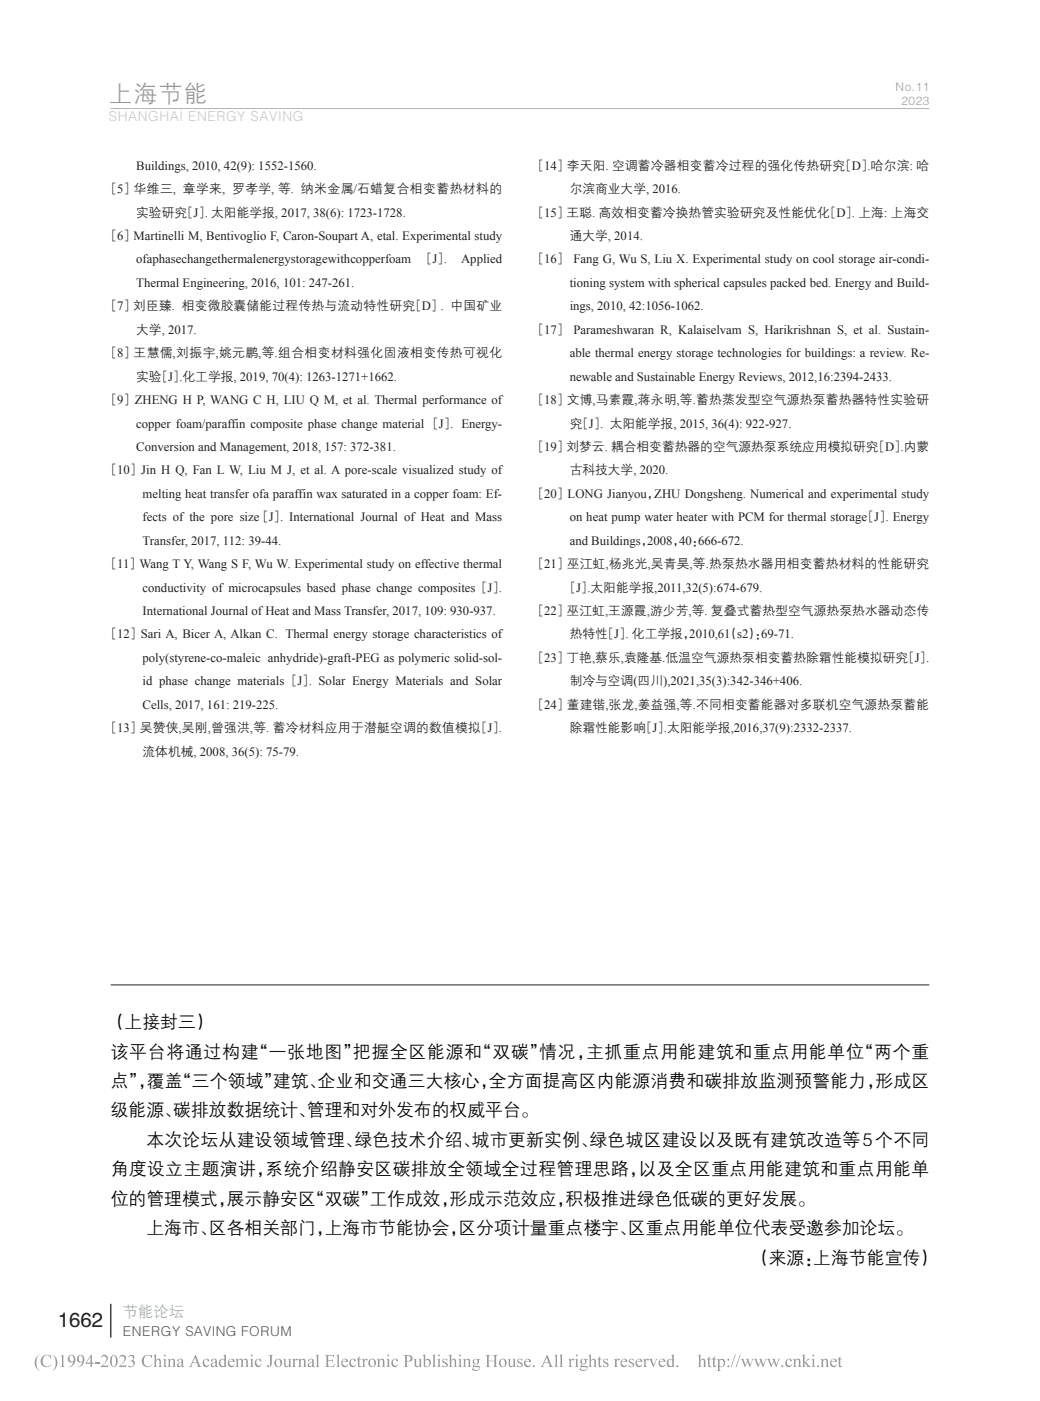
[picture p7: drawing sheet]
<svg xmlns="http://www.w3.org/2000/svg" width="216mm" height="291mm" viewBox="0 0 216 291" stroke-linecap="round" stroke-linejoin="round" font-family="sans-serif">
<defs><g id="words">
<g font-size="4.9" fill="#838fc7">
<text x="22.6" y="21.1">上海节能</text>
<text x="23.1" y="21.1">上海节能</text>
</g>
<text font-size="4.2" fill="#231f20" x="12" y="275.7">1662</text>
<g font-size="3.7">
<text x="22.9" y="213.6">（上接封三）</text>
<text x="23" y="219.7">该平台将通过构建</text>
<text x="52" y="219.7">“一张地图”</text>
<text x="73.3" y="219.7">把握全区能源和</text>
<text x="98.4" y="219.7">“双碳”</text>
<text x="112" y="219.7">情况，</text>
<text x="121.7" y="219.7">主抓重点用能建筑和重点用能单位</text>
<text x="177.7" y="219.7">“两个重</text>
<text x="23" y="225.8">点”覆盖</text>
<text x="28.6" y="225.8">，</text>
<text x="36.1" y="225.8">“三个领域”</text>
<text x="56.7" y="225.8">建筑、</text>
<text x="66" y="225.8">企业和交通三大核心，</text>
<text x="101.5" y="225.8">全方面提高区内能源消费和碳排放监测预警能力，</text>
<text x="181.8" y="225.8">形成区</text>
<text x="23" y="231.9">级能源、</text>
<text x="36" y="231.9">碳排放数据统计、</text>
<text x="63.7" y="231.9">管理和对外发布的权威平台。</text>
<text x="30.4" y="238">本次论坛从建设领域管理、</text>
<text x="73.6" y="238">绿色技术介绍、</text>
<text x="98" y="238">城市更新实例、</text>
<text x="122.5" y="238">绿色城区建设以及既有建筑改造等5个不同</text>
<text x="23" y="244.1">角度设立主题演讲，</text>
<text x="55.1" y="244.1">系统介绍静安区碳排放全领域全过程管理思路，</text>
<text x="132.6" y="244.1">以及全区重点用能建筑和重点用能单</text>
<text x="23" y="250.2">位的管理模式，</text>
<text x="47.1" y="250.2">展示静安区</text>
<text x="63.7" y="250.2">“双碳”</text>
<text x="76.7" y="250.2">工作成效，</text>
<text x="93.4" y="250.2">形成示范效应，</text>
<text x="117.5" y="250.2">积极推进绿色低碳的更好发展。</text>
<text x="30.4" y="256.3">上海市、</text>
<text x="43.4" y="256.3">区各相关部门，</text>
<text x="67.5" y="256.3">上海市节能协会，</text>
<text x="95.2" y="256.3">区分项计量重点楼宇、</text>
<text x="130.4" y="256.3">区重点用能单位代表受邀参加论坛。</text>
<text x="156.7" y="262.4">（来源：</text>
<text x="168.9" y="262.4">上海节能宣传）</text>
</g>
<text font-size="3.2" fill="#76c9b4" x="25.5" y="273.5">节能论坛</text>
<g font-size="2.8" fill="#babfe0">
<text x="22.6" y="25.1">SHANGHAI ENERGY SAVING</text>
<text x="23" y="25.1">SHANGHAI ENERGY CONSERVATION</text>
</g>
<text font-size="2.8" fill="#57585a" x="25.5" y="277.5">ENERGY SAVING FORUM</text>
<g font-size="2.6" fill="#231f20">
<text x="28.3" y="35.3">Buildings, 2010, 42(9): 1552-1560.</text>
<text x="110.8" y="35.3">［14］李天阳. 空调蓄冷器相变蓄冷过程的强化传热研究［D］.哈尔滨: 哈</text>
<text x="22.1" y="40.1">［5］华维三, 章学来, 罗孝学, 等. 纳米金属/石蜡复合相变蓄热材料的</text>
<text x="118.3" y="40.1">尔滨商业大学, 2016.</text>
<text x="28.3" y="45">实验研究［J］. 太阳能学报, 2017, 38(6): 1723-1728.</text>
<text x="110.8" y="45">［15］王聪. 高效相变蓄冷换热管实验研究及性能优化［D］. 上海: 上海交</text>
<text x="22.1" y="49.9">［6］Martinelli M, Bentivoglio F, Caron-Soupart A, etal. Experimental study</text>
<text x="118.3" y="49.9">通大学, 2014.</text>
<text x="28.3" y="54.7">ofaphasechangethermalenergystoragewithcopperfoam</text>
<text x="28.3" y="59.6">Thermal Engineering, 2016, 101: 247-261.</text>
<text x="87.6" y="54.7">［J］.</text>
<text x="95.8" y="54.7">Applied</text>
<text x="110.8" y="54.7">［16］ Fang G, Wu S, Liu X. Experimental study on cool storage air-condi-</text>
<text x="118.3" y="59.6">tioning system with spherical capsules packed bed. Energy and Build-</text>
<text x="22.1" y="64.5">［7］刘臣臻. 相变微胶囊储能过程传热与流动特性研究［D］. 中国矿业</text>
<text x="118.3" y="64.5">ings, 2010, 42:1056-1062.</text>
<text x="28.3" y="69.3">大学, 2017.</text>
<text x="110.8" y="69.3">［17］ Parameshwaran R, Kalaiselvam S, Harikrishnan S, et al. Sustain-</text>
<text x="22.1" y="74.2">［8］王慧儒,刘振宇,姚元鹏,等.组合相变材料强化固液相变传热可视化</text>
<text x="118.3" y="74.2">able thermal energy storage technologies for buildings: a review. Re-</text>
<text x="22.1" y="83.9">［9］ZHENG H P, WANG C H, LIU Q M, et al. Thermal performance of</text>
<text x="28.3" y="79.1">实验［J］.化工学报, 2019, 70(4): 1263-1271+1662.</text>
<text x="110.8" y="83.9">［18］文博,马素霞,蒋永明,等.蓄热蒸发型空气源热泵蓄热器特性实验研</text>
<text x="118.3" y="79.1">newable and Sustainable Energy Reviews, 2012,16:2394-2433.</text>
<text x="28.3" y="88.8">copper foam/paraffin composite phase change material ［J］. Energy-</text>
<text x="118.3" y="88.8">究［J］. 太阳能学报, 2015, 36(4): 922-927.</text>
<text x="28.3" y="93.7">Conversion and Management, 2018, 157: 372-381.</text>
<text x="110.8" y="93.7">［19］刘梦云. 耦合相变蓄热器的空气源热泵系统应用模拟研究［D］.内蒙</text>
<text x="22.1" y="98.5">［10］Jin H Q, Fan L W, Liu M J, et al. A pore-scale visualized study of</text>
<text x="118.3" y="98.5">古科技大学, 2020.</text>
<text x="29.6" y="103.4">melting heat transfer ofa paraffin wax saturated in a copper foam: Ef-</text>
<text x="110.8" y="103.4">［20］LONG Jianyou，ZHU Dongsheng. Numerical and experimental study</text>
<text x="29.6" y="108.3">fects of the pore size［J］. International Journal of Heat and Mass</text>
<text x="29.6" y="113.1">Transfer, 2017, 112: 39-44.</text>
<text x="118.3" y="108.3">on heat pump water heater with PCM for thermal storage［J］. Energy</text>
<text x="118.3" y="113.1">and Buildings，</text>
<text x="134.4" y="113.1">2008，</text>
<text x="141" y="113.1">40：</text>
<text x="145" y="113.1">666-672.</text>
<text x="22.1" y="118">［11］Wang T Y, Wang S F, Wu W. Experimental study on effective thermal</text>
<text x="110.8" y="118">［21］巫江虹,杨兆光,吴青昊,等.热泵热水器用相变蓄热材料的性能研究</text>
<text x="29.6" y="122.9">conductivity of microcapsules based phase change composites［J］.</text>
<text x="117.4" y="122.9">［J］.太阳能学报,2011,32(5):674-679.</text>
<text x="29.6" y="127.7">International Journal ofHeat and Mass Transfer, 2017, 109: 930-937.</text>
<text x="110.8" y="127.7">［22］巫江虹,王源霞,游少芳,等. 复叠式蓄热型空气源热泵热水器动态传</text>
<text x="22.1" y="132.6">［12］Sari A, Bicer A, Alkan C. Thermal energy storage characteristics of</text>
<text x="29.6" y="137.5">poly(styrene-co-maleic anhydride)-graft-PEG as polymeric solid-sol-</text>
<text x="110.8" y="137.5">［23］丁艳,蔡乐,袁隆基.低温空气源热泵相变蓄热除霜性能模拟研究［J］.</text>
<text x="118.3" y="132.6">热特性［J］. 化工学报，</text>
<text x="143.2" y="132.6">2010,61（s2）：</text>
<text x="158.1" y="132.6">69-71.</text>
<text x="29.6" y="142.4">id phase change materials ［J］. Solar Energy Materials and Solar</text>
<text x="118.3" y="142.4">制冷与空调(四川),2021,35(3):342-346+406.</text>
<text x="29.6" y="147.2">Cells, 2017, 161: 219-225.</text>
<text x="110.8" y="147.2">［24］董建锴,张龙,姜益强,等.不同相变蓄能器对多联机空气源热泵蓄能</text>
<text x="22.1" y="152.1">［13］吴赞侠,吴刚,曾强洪,等. 蓄冷材料应用于潜艇空调的数值模拟［J］.</text>
<text x="118.3" y="152.1">除霜性能影响［J］.太阳能学报,2016,37(9):2332-2337.</text>
<text x="29.6" y="157">流体机械, 2008, 36(5): 75-79.</text>
</g>
<g font-size="2.5" fill="#838fc7">
<text x="185.9" y="18.9">No.08</text>
<text x="186" y="18.9">No.11</text>
<text x="187.2" y="21.8">2018</text>
<text x="187.2" y="21.8">2023</text>
</g>
</g></defs>
<path d="M23 22.6h170" fill="none" stroke="#939598" stroke-width=".21"/>
<path d="M23 270.8v7" fill="none" stroke="#231f20" stroke-width=".26"/>
<path d="M23 204.6h170" fill="none" stroke="#231f20" stroke-width=".21"/>
<g fill="#999">
<path d="M148.8 282.4l.6-.2v.4a.62 .62 0 0 1 .8-.3 .62 .62 0 0 1 .4 .7 .76 .76 0 0 1-.3 .8 .76 .76 0 0 1-.9 0v.7l.3 .3h-.9l.3-.2v-2.1zM149.6 282.6l-.2 .1v.6a.47 .47 0 0 0 .6 .6 .47 .47 0 0 0 .3-.7 .5 .5 0 0 0-.1-.6 .5 .5 0 0 0-.6 0z" fill-rule="evenodd"/>
<path d="M29.9 281.7a1.76 1.76 0 0 1 1.5-.2l.2-.1v.9a.9 .9 0 0 0-1.1-.7 .9 .9 0 0 0-.6 1.1 .96 .96 0 0 0 .6 1.1 .96 .96 0 0 0 1.2-.5 1.24 1.24 0 0 1-1.9 .3 1.24 1.24 0 0 1 .1-1.9z" fill-rule="evenodd"/>
<path d="M92 282.4l.9-.2v.6a.47 .47 0 0 0-.3-.4 .47 .47 0 0 0-.5 .1l.3 .4a.59 .59 0 0 1 .5 .8 .59 .59 0 0 1-.9 .2l-.1 .1v-.6a.48 .48 0 0 0 .3 .4 .48 .48 0 0 0 .5-.2l-.1-.2-.7-.4z" fill-rule="evenodd"/>
<path d="M8.9 281.7a1.78 1.78 0 0 1 1.5-.2l.1-.1 .1 .9a.92 .92 0 0 0-1.1-.7 .92 .92 0 0 0-.6 1.1 .98 .98 0 0 0 .6 1.1 .98 .98 0 0 0 1.2-.5 1.24 1.24 0 0 1-1.9 .3 1.24 1.24 0 0 1 .1-1.9z" fill-rule="evenodd"/>
<path d="M14.4 281.5a.93 .93 0 0 1 1.2 .3 .93 .93 0 0 1 0 1.2 1.34 1.34 0 0 1-1.5 .9 1.26 1.26 0 0 0 1.1-1 .77 .77 0 0 1-1.1-.3 .77 .77 0 0 1 .3-1.1zM14.7 281.6a.64 .64 0 0 0-.3 .8 .64 .64 0 0 0 .9 .3 .99 .99 0 0 0-.4-1.2z" fill-rule="evenodd"/>
<path d="M129.1 282.5a.67 .67 0 0 1 .7-.3 .67 .67 0 0 1 .5 .7h-1.2a.6 .6 0 0 0 .4 .7 .6 .6 0 0 0 .7-.3 .73 .73 0 0 1-.9 .7 .73 .73 0 0 1-.4-1.1zM129.3 282.4l-.2 .4h.8a.4 .4 0 0 0-.2-.4 .4 .4 0 0 0-.4 0z" fill-rule="evenodd"/>
<path d="M120.7 282.4l.5-.2 .9 .2-.1 .1h-.3a.68 .68 0 0 1-.1 .8 .68 .68 0 0 1-.8 .1v.2l.2 .1a.75 .75 0 0 1 1.1 .5 .93 .93 0 0 1-.8 .6 .93 .93 0 0 1-.9-.5l.3-.4-.2-.2 .3-.4-.3-.3zM120.9 282.4a.49 .49 0 0 0-.1 .6 .49 .49 0 0 0 .6 .2 .5 .5 0 0 0 .1-.6 .5 .5 0 0 0-.6-.2zM120.8 283.9l-.2 .3a.72 .72 0 0 0 .7 .3 .72 .72 0 0 0 .6-.4z" fill-rule="evenodd"/>
<path d="M67.5 281.4h1.9v.6l-.2-.4h-1v1l.8-.1 .1-.3v.9l-.2-.4h-.7v1l.1 .1a.9 .9 0 0 0 1.2-.5l-.1 .6h-1.9l.2-.1 .1-.3v-1.8z" fill-rule="evenodd"/>
<path d="M23.2 281.6a.75 .75 0 0 1 .9-.1 .75 .75 0 0 1 .3 .9 1.09 1.09 0 0 1-1 1.5 1.75 1.75 0 0 1-.2-2.3zM23.5 281.5a2.28 2.28 0 0 0 0 2.3l.1 .1a1.76 1.76 0 0 0 .3-2.2z" fill-rule="evenodd"/>
<path d="M65.5 281.5l.6-.2v2.4l.3 .2h-.9l.3-.1v-2.1z" fill-rule="evenodd"/>
<path d="M12.5 281.7l.7-.3v2.3l.3 .2h-.9l.2-.1 .1-1.7-.1-.4z" fill-rule="evenodd"/>
<path d="M78.2 282.4l.6-.2v.3a.54 .54 0 0 1 .7-.3 .54 .54 0 0 1 .3 .7v.9l.3 .1h-.8l.2-.2v-.8l-.1-.4-.2-.1-.4 .3v1l.3 .2h-.9l.3-.2v-1.2z" fill-rule="evenodd"/>
<path d="M100.8 281.4h1l-.3 .3v.9h1.2v-1l-.4-.2h1.1l-.3 .2-.1 .3 .1 1.8 .3 .2h-1.1l.4-.1v-1.1h-1.2v1.1l.3 .1h-1l.3-.1v-.3v-1.9z" fill-rule="evenodd"/>
<path d="M34.7 282.4l.6-.2v.3a.54 .54 0 0 1 .7-.3 .54 .54 0 0 1 .3 .7v.8l.3 .2h-.8l.2-.2v-1l-.2-.3-.5 .3v1l.3 .2h-.9l.3-.1v-.2v-1.1z" fill-rule="evenodd"/>
<path d="M52.1 281.5a.2 .2 0 0 1 .4 0 .2 .2 0 0 1-.4 0zM51.9 282.4l.6-.2v1.6l.2 .1h-.8l.2-.2v-1.2z" fill-rule="evenodd"/>
<path d="M40.6 281.4l.9 2.1 .4 .4h-1l.2-.1-.1-.7h-1l-.3 .6 .3 .2h-.8l.3-.2zM40.5 282l-.5 1h.9z" fill-rule="evenodd"/>
<path d="M147.3 281.7l.1 .6h.3l-.3 .1v1.2l.1 .2 .3-.1a.38 .38 0 0 1-.4 .3 .38 .38 0 0 1-.3-.5v-1.1l-.3-.1z" fill-rule="evenodd"/>
<path d="M124.6 281.7v.6h.4l-.4 .1v1.2l.2 .2 .3-.1a.38 .38 0 0 1-.5 .3 .38 .38 0 0 1-.3-.5v-1.1l-.3-.1z" fill-rule="evenodd"/>
<path d="M116.2 281.5l.5-.2v2.5l.3 .1h-.8l.2-.3v-1.9z" fill-rule="evenodd"/>
<path d="M95.4 281.5a.18 .18 0 0 1 .3 0 .18 .18 0 0 1-.3 0zM95.1 282.4l.6-.2v1.5l.3 .2h-.9l.3-.1v-.2v-1.1z" fill-rule="evenodd"/>
<path d="M107.6 282.4l.8-.2v.6a.44 .44 0 0 0-.3-.4 .44 .44 0 0 0-.5 .1l.3 .4a.59 .59 0 0 1 .6 .8 .59 .59 0 0 1-.9 .2l-.2 .1v-.6a.48 .48 0 0 0 .4 .4 .48 .48 0 0 0 .5-.2l-.1-.2-.8-.6z" fill-rule="evenodd"/>
<path d="M36.9 282.5a.62 .62 0 0 1 .7-.3 .62 .62 0 0 1 .4 .6v.9h.3l-.4 .3-.2-.3a.51 .51 0 0 1-.9 .1 .51 .51 0 0 1 .4-.8l.5-.1v-.3a.32 .32 0 0 0-.4-.2 .32 .32 0 0 0-.2 .4h-.2zM37.1 283.3a.34 .34 0 0 0 .1 .5 .34 .34 0 0 0 .5-.2v-.6z" fill-rule="evenodd"/>
<path d="M105.4 282.3h.5v1.1a.36 .36 0 0 0 .3 .4 .36 .36 0 0 0 .4-.3v-1.1l-.2-.1h.6v1.4l.2 .1-.6 .2v-.3a.52 .52 0 0 1-.6 .3 .52 .52 0 0 1-.3-.7l-.1-.9z" fill-rule="evenodd"/>
<path d="M96.1 282.4l.5-.2v.3a.54 .54 0 0 1 .7-.3 .54 .54 0 0 1 .3 .7l.1 .8 .2 .2h-.8l.2-.2v-1l-.2-.3-.5 .3v1l.3 .2h-.8l.2-.1v-.2v-1.1z" fill-rule="evenodd"/>
<path d="M148.3 281.7l.1 .6h.4l-.4 .1v1.2l.2 .2 .2-.1a.38 .38 0 0 1-.4 .3 .38 .38 0 0 1-.3-.5v-1.1l-.3-.1z" fill-rule="evenodd"/>
<path d="M58.7 282.3h.6v1.1a.36 .36 0 0 0 .3 .4 .36 .36 0 0 0 .4-.3v-1.1l-.2-.1h.5v1.4l.3 .1-.6 .2v-.3a.52 .52 0 0 1-.6 .3 .52 .52 0 0 1-.4-.7v-.9z" fill-rule="evenodd"/>
<path d="M7.8 281.6l.4-.2a2.47 2.47 0 0 0 0 3.4 1.93 1.93 0 0 1-.4-3.2z" fill-rule="evenodd"/>
<path d="M46.4 281.5l.5-.2v2.4l.3 .1-.6 .2v-.3a.74 .74 0 0 1-1 0 .74 .74 0 0 1-.1-1l.5-.5 .6 .2v-.7zM46 282.5a.75 .75 0 0 0-.2 .7 .75 .75 0 0 0 .6 .5l.2-.1v-.8a.38 .38 0 0 0-.2-.4 .38 .38 0 0 0-.4 .1z" fill-rule="evenodd"/>
<path d="M64.1 282.4a.62 .62 0 0 1 .7-.2 .62 .62 0 0 1 .4 .6v.9h.2l-.3 .3-.3-.3a.51 .51 0 0 1-.9 .1 .51 .51 0 0 1 .5-.8l.4-.1v-.3a.36 .36 0 0 0-.4-.2 .36 .36 0 0 0-.2 .4l-.2-.1zM64.2 283.3l.1 .4h.3l.2-.1v-.6z" fill-rule="evenodd"/>
<path d="M19.7 282.9h1v.3h-1z" fill-rule="evenodd"/>
<path d="M98.4 282.4l.4-.2 .9 .2-.3 .1a.68 .68 0 0 1-.1 .8 .68 .68 0 0 1-.8 .1l-.1 .2 .2 .1a.72 .72 0 0 1 1.1 .5 .9 .9 0 0 1-.8 .6 .9 .9 0 0 1-.8-.5l.3-.4-.2-.3 .3-.3-.3-.3zM98.6 282.4a.49 .49 0 0 0-.1 .6 .49 .49 0 0 0 .6 .2 .5 .5 0 0 0 .1-.6 .5 .5 0 0 0-.6-.2zM98.5 283.9l-.2 .3a.73 .73 0 0 0 .7 .3 .73 .73 0 0 0 .6-.4z" fill-rule="evenodd"/>
<path d="M21.2 281.6a.77 .77 0 0 1 1.1 .2 .77 .77 0 0 1-.2 1.1l-.8 .8h.9l.3-.3-.1 .5h-1.5a2.08 2.08 0 0 0 1.1-2 .62 .62 0 0 0-1 .2z" fill-rule="evenodd"/>
<path d="M74.6 281.7v.6h.4l-.4 .1 .1 1.2 .1 .2 .3-.1a.39 .39 0 0 1-.5 .3 .39 .39 0 0 1-.3-.5v-1.1l-.3-.1z" fill-rule="evenodd"/>
<path d="M75.1 282.4l.6-.2v.4l.4-.4a.18 .18 0 0 1 .2 .1 .18 .18 0 0 1-.1 .3l-.3-.1-.2 .2v1.1l.3 .1h-.9l.2-.1 .1-.2-.1-1.1z" fill-rule="evenodd"/>
<path d="M76.4 283.1a.85 .85 0 0 1 1.7 0 .85 .85 0 0 1-1.7 0zM77 282.5a.86 .86 0 0 0 .5 1.3 .91 .91 0 0 0-.4-1.5z" fill-rule="evenodd"/>
<path d="M25 281.6a.77 .77 0 0 1 1.1 .2 .77 .77 0 0 1-.3 1.1l-.8 .8h1l.3-.3-.2 .5h-1.4a2.65 2.65 0 0 0 1.1-1.9 .6 .6 0 0 0-.6-.3 .6 .6 0 0 0-.5 .4z" fill-rule="evenodd"/>
<path d="M80.5 281.5a.19 .19 0 0 1 .3 0 .19 .19 0 0 1-.3 0zM80.2 282.4l.6-.2v1.6l.3 .1h-.8l.2-.2v-1.2z" fill-rule="evenodd"/>
<path d="M81.5 282.5a.56 .56 0 0 1 .6-.3 .56 .56 0 0 1 .5 .5 .27 .27 0 0 1-.3 0 .27 .27 0 0 1-.1-.3 .6 .6 0 0 0-.6 .3 .6 .6 0 0 0 .1 .7 .55 .55 0 0 0 .6 .3 .55 .55 0 0 0 .4-.4 .76 .76 0 0 1-.9 .6 .76 .76 0 0 1-.5-1z" fill-rule="evenodd"/>
<path d="M127.5 282.4l.6-.2v.4l.2-.3 .3-.1a.2 .2 0 0 1 0 .4 .2 .2 0 0 1-.3-.1l-.2 .2v1l.3 .2h-.9l.2-.1v-1.3z" fill-rule="evenodd"/>
<path d="M34.1 281.5a.18 .18 0 0 1 .3 0 .18 .18 0 0 1-.3 0zM33.8 282.4l.6-.2v1.5l.3 .2h-.9l.3-.1v-.2v-1.1z" fill-rule="evenodd"/>
<path d="M85.8 282.3h.6v1.1a.36 .36 0 0 0 .3 .4 .36 .36 0 0 0 .4-.3v-1.1l-.2-.1h.6v1.4l.2 .1-.6 .2v-.3a.54 .54 0 0 1-.6 .3 .54 .54 0 0 1-.4-.7v-.9z" fill-rule="evenodd"/>
<path d="M87.7 281.5l.6-.2v1.2a.7 .7 0 0 1 1-.1 .7 .7 0 0 1 .2 .9 .92 .92 0 0 1-1.5 .5v-2l-.1-.2zM88.3 282.7v1a.65 .65 0 0 0 1-.4 .65 .65 0 0 0-.7-.8z" fill-rule="evenodd"/>
<path d="M26.8 281.6a.58 .58 0 0 1 .9 0 .58 .58 0 0 1-.1 .9 .82 .82 0 0 1 .2 1.1 .82 .82 0 0 1-1.2 .2l.1-.1a.59 .59 0 0 0 1-.2 .59 .59 0 0 0-.6-.8 .54 .54 0 0 0 .5-.5 .54 .54 0 0 0-.4-.5l-.5 .3z" fill-rule="evenodd"/>
<path d="M91 281.5a.2 .2 0 0 1 .4 0 .2 .2 0 0 1-.4 0zM90.8 282.4l.5-.2 .1 1.5 .2 .2h-.8l.2-.1 .1-.2-.1-1.1z" fill-rule="evenodd"/>
<path d="M156.6 282.3h.7l-.2 .1 .5 1.1 .3-.8-.3-.4h.7l-.1 .2 .4 1 .4-1.1-.3-.1h.5l-.7 1.7-.5-1.1-.6 1.1-.6-1.5z" fill-rule="evenodd"/>
<path d="M103.6 283.1a.85 .85 0 0 1 1.7 0 .85 .85 0 0 1-1.7 0zM104.2 282.4a.99 .99 0 0 0 .3 1.5 .85 .85 0 0 0 .4-.9 .85 .85 0 0 0-.6-.7z" fill-rule="evenodd"/>
<path d="M71.1 282.5a.67 .67 0 0 1 .7-.3 .67 .67 0 0 1 .5 .7h-1.2a.6 .6 0 0 0 .4 .7 .6 .6 0 0 0 .7-.3 .73 .73 0 0 1-.9 .7 .73 .73 0 0 1-.4-1.1zM71.3 282.4l-.2 .4h.8a.4 .4 0 0 0-.2-.4 .4 .4 0 0 0-.4 0z" fill-rule="evenodd"/>
<path d="M47.6 282.5a.67 .67 0 0 1 .7-.3 .67 .67 0 0 1 .5 .7h-1.2a.6 .6 0 0 0 .4 .8 .6 .6 0 0 0 .7-.4 .74 .74 0 0 1-.9 .7 .74 .74 0 0 1-.5-1.1zM47.7 282.4l-.1 .4h.8a.39 .39 0 0 0-.2-.4 .39 .39 0 0 0-.5 0z" fill-rule="evenodd"/>
<path d="M69.8 281.5l.6-.2v2.3v.2l.3 .1h-.9l.3-.1v-.2v-1.8l-.1-.2z" fill-rule="evenodd"/>
<path d="M164.6 282.4l.6-.2v.3a.54 .54 0 0 1 .7-.3 .54 .54 0 0 1 .3 .7v.8l.3 .2h-.8l.2-.2v-1l-.2-.3-.5 .3v1l.3 .2h-.9l.3-.1v-.2v-1.1z" fill-rule="evenodd"/>
<path d="M93.1 281.5l.6-.2v1.2a.54 .54 0 0 1 .7-.3 .54 .54 0 0 1 .3 .8l.1 .8 .2 .1h-.8l.2-.2v-1a.35 .35 0 0 0-.3-.3 .35 .35 0 0 0-.4 .3v1.1l.3 .1h-.8l.2-.2v-2z" fill-rule="evenodd"/>
<path d="M174.4 281.7l.1 .6h.4l-.4 .1v1.2l.2 .2 .2-.1a.38 .38 0 0 1-.4 .3 .38 .38 0 0 1-.3-.5v-1.1l-.3-.1z" fill-rule="evenodd"/>
<path d="M109.1 282.5a.67 .67 0 0 1 .7-.3 .67 .67 0 0 1 .5 .7h-1.2a.6 .6 0 0 0 .4 .8 .6 .6 0 0 0 .7-.4 .74 .74 0 0 1-.9 .7 .74 .74 0 0 1-.4-1.1zM109.3 282.4l-.2 .4h.8a.39 .39 0 0 0-.2-.4 .39 .39 0 0 0-.4 0z" fill-rule="evenodd"/>
<path d="M113.6 281.4l.9 2.1 .4 .4h-1l.3-.1-.2-.7h-1l-.3 .6 .3 .2h-.7l.3-.2zM113.5 282l-.5 1h.9z" fill-rule="evenodd"/>
<path d="M151.1 282.4a.2 .2 0 0 1 .4 0 .2 .2 0 0 1-.4 0zM151 283.8a.25 .25 0 0 1 .5 0 .25 .25 0 0 1-.5 0z" fill-rule="evenodd"/>
<path d="M61.8 282.4l.6-.2v.3a.54 .54 0 0 1 .7-.3 .54 .54 0 0 1 .4 .7v.9l.2 .1h-.8l.2-.2v-.8v-.4l-.2-.1-.5 .3v1l.3 .2h-.8l.2-.2v-1.2z" fill-rule="evenodd"/>
<path d="M31.8 281.5l.6-.2v1.2a.54 .54 0 0 1 .7-.3 .54 .54 0 0 1 .3 .8v.8l.3 .1h-.9l.3-.2v-1a.35 .35 0 0 0-.3-.3 .35 .35 0 0 0-.4 .3v1.1l.3 .1h-.8l.2-.2v-2z" fill-rule="evenodd"/>
<path d="M152.7 281.3h.1l-.9 2.7h-.1z" fill-rule="evenodd"/>
<path d="M48.9 282.4l.5-.2v.4a.55 .55 0 0 1 .5-.4 .55 .55 0 0 1 .5 .4 .53 .53 0 0 1 .7-.4 .53 .53 0 0 1 .4 .7v.9l.2 .1h-.8l.3-.1v-1a.35 .35 0 0 0-.4-.4 .35 .35 0 0 0-.4 .3v1.1l.3 .1h-.8l.2-.1v-1a.37 .37 0 0 0-.2-.4 .37 .37 0 0 0-.5 .2l.1 1.2 .2 .1h-.8l.2-.1v-.2v-1.1z" fill-rule="evenodd"/>
<path d="M18.9 281.4h.2v1.6h.3v.3h-.3v.6h-.3v-.6h-1v-.2zM18.8 281.8l-.8 1.2h.8z" fill-rule="evenodd"/>
<path d="M122.2 281.5l.5-.2v1.2a.55 .55 0 0 1 .7-.2 .55 .55 0 0 1 .4 .7v.7l.2 .2h-.8l.2-.2v-1a.35 .35 0 0 0-.3-.3 .35 .35 0 0 0-.4 .3v1l.3 .2h-.8l.2-.1v-.2v-1.8v-.2z" fill-rule="evenodd"/>
<path d="M44 282.4a.62 .62 0 0 1 .7-.2 .62 .62 0 0 1 .3 .6l.1 .9h.2l-.4 .3-.2-.3a.51 .51 0 0 1-.9 .1 .51 .51 0 0 1 .5-.8l.4-.1v-.3a.36 .36 0 0 0-.4-.2 .36 .36 0 0 0-.3 .4l-.1-.1zM44.1 283.3l.1 .4h.3l.2-.1v-.6z" fill-rule="evenodd"/>
<path d="M125.4 282.4l.9-.2v.6a.45 .45 0 0 0-.3-.4 .45 .45 0 0 0-.5 .1v.2l.3 .2a.59 .59 0 0 1 .5 .8 .59 .59 0 0 1-.9 .2l-.1 .1v-.6a.45 .45 0 0 0 .3 .4 .45 .45 0 0 0 .5-.2l-.1-.2-.7-.4z" fill-rule="evenodd"/>
<path d="M133.5 282.4l.6-.2v.4l.4-.4a.18 .18 0 0 1 .3 .1 .18 .18 0 0 1-.2 .3l-.3-.1-.2 .2v1.1l.3 .1h-.9l.3-.1v-.2v-1.1z" fill-rule="evenodd"/>
<path d="M42.3 282.5a.59 .59 0 0 1 .7-.3 .59 .59 0 0 1 .4 .5 .29 .29 0 0 1-.3 0 .29 .29 0 0 1-.1-.3 .6 .6 0 0 0-.6 .3 .6 .6 0 0 0 .1 .7 .55 .55 0 0 0 .6 .3 .55 .55 0 0 0 .4-.4 .76 .76 0 0 1-.9 .6 .76 .76 0 0 1-.5-1z" fill-rule="evenodd"/>
<path d="M72.8 282.5a.56 .56 0 0 1 .6-.3 .56 .56 0 0 1 .4 .5 .27 .27 0 0 1-.3 0 .27 .27 0 0 1-.1-.3 .6 .6 0 0 0-.6 .3 .6 .6 0 0 0 .2 .7 .55 .55 0 0 0 .5 .3 .55 .55 0 0 0 .5-.4 .76 .76 0 0 1-1 .6 .76 .76 0 0 1-.4-1z" fill-rule="evenodd"/>
<path d="M130.7 282.4l.9-.2v.6a.44 .44 0 0 0-.3-.4 .44 .44 0 0 0-.5 .1l.3 .4a.59 .59 0 0 1 .5 .8 .59 .59 0 0 1-.9 .2l-.1 .1v-.6a.48 .48 0 0 0 .3 .4 .48 .48 0 0 0 .5-.2v-.2l-.8-.6z" fill-rule="evenodd"/>
<path d="M132.2 282.5a.67 .67 0 0 1 .8-.3 .67 .67 0 0 1 .4 .7h-1.1a.6 .6 0 0 0 .3 .8 .6 .6 0 0 0 .8-.4 .74 .74 0 0 1-1 .7 .74 .74 0 0 1-.4-1.1zM132.4 282.4l-.1 .4h.7a.39 .39 0 0 0-.2-.4 .39 .39 0 0 0-.4 0z" fill-rule="evenodd"/>
<path d="M60.6 282.4l.6-.2v.4l.3-.3h.3a.23 .23 0 0 1-.1 .3 .23 .23 0 0 1-.3-.1l-.2 .2v1l.3 .2h-.9l.3-.1v-1.3z" fill-rule="evenodd"/>
<path d="M134.8 282.3h.8l-.2 .2 .4 1 .4-1.1-.2-.1h.6l-.9 1.7-.7-1.6z" fill-rule="evenodd"/>
<path d="M53.2 282.5a.56 .56 0 0 1 .6-.3 .56 .56 0 0 1 .4 .5 .27 .27 0 0 1-.3 0 .27 .27 0 0 1-.1-.3 .6 .6 0 0 0-.6 .3 .6 .6 0 0 0 .2 .7 .55 .55 0 0 0 .5 .3 .55 .55 0 0 0 .5-.4 .76 .76 0 0 1-1 .6 .76 .76 0 0 1-.5-1z" fill-rule="evenodd"/>
<path d="M139.4 281.5l.5-.2v2.4l.3 .1-.6 .2v-.3a.74 .74 0 0 1-1 0 .74 .74 0 0 1 0-1l.4-.5 .6 .2v-.7zM139 282.5a.77 .77 0 0 0 .5 1.2l.1-.1v-.8a.39 .39 0 0 0-.2-.4 .39 .39 0 0 0-.4 .1z" fill-rule="evenodd"/>
<path d="M55.7 281.4h1.1l-.4 .3v1.4a.58 .58 0 0 1-.2 .7 .58 .58 0 0 1-.7-.1l.1-.2 .4 .4 .1-.2v-2z" fill-rule="evenodd"/>
<path d="M166.5 281.5l.6-.2v1.7l.6-.5-.1-.2h.7l-.9 .6 1 1h-.8l.1-.2-.6-.7v.8l.3 .1h-.9h.2l.1-.3v-1.9z" fill-rule="evenodd"/>
<path d="M153.8 282.3h.8l-.2 .2 .4 1 .4-.8-.3-.4h.7l-.2 .2 .5 1 .3-1.1-.2-.1h.5l-.2 .2-.5 1.5-.5-1.1-.6 1.1-.6-1.5z" fill-rule="evenodd"/>
<path d="M115.1 281.5l.6-.2v2.3v.2l.3 .1h-.9l.3-.1v-.2v-1.8l-.1-.2z" fill-rule="evenodd"/>
<path d="M16.3 281.5a.86 .86 0 0 1 1.1 .2 .86 .86 0 0 1 .1 1 1.38 1.38 0 0 1-1.5 1.2 1.21 1.21 0 0 0 1.1-1 .78 .78 0 0 1-1.1-.3 .78 .78 0 0 1 .3-1.1zM16.4 281.7a.64 .64 0 0 0-.1 .8 .64 .64 0 0 0 .8 .3 .74 .74 0 0 0-.5-1.2z" fill-rule="evenodd"/>
<path d="M56.9 283.1a.85 .85 0 0 1 1.7 0 .85 .85 0 0 1-1.7 0zM57.5 282.4a.99 .99 0 0 0 .4 1.5 .85 .85 0 0 0 .3-.9 .85 .85 0 0 0-.6-.7z" fill-rule="evenodd"/>
<path d="M144.9 281.5l.6-.2v1.2a.55 .55 0 0 1 .7-.3 .55 .55 0 0 1 .3 .8v.8l.3 .1h-.9l.3-.2v-1a.35 .35 0 0 0-.3-.3 .35 .35 0 0 0-.4 .3v1.1l.2 .1h-.8l.3-.1v-2.1z" fill-rule="evenodd"/>
<path d="M118 282.4l.6-.2v.4l.4-.4a.18 .18 0 0 1 .2 .1 .18 .18 0 0 1-.1 .3l-.3-.1-.2 .2v1.1l.3 .1h-.9l.2-.1 .1-.2-.1-1.1z" fill-rule="evenodd"/>
<path d="M153.7 281.3h.1l-.8 2.7h-.2z" fill-rule="evenodd"/>
<path d="M159.3 282.3h.7l-.1 .3 .4 .9 .4-.8-.4-.4h.7l-.1 .2 .4 1 .4-1-.2-.2h.5l-.3 .2-.4 1.5-.6-1.1-.6 1.1z" fill-rule="evenodd"/>
<path d="M89.7 281.5l.6-.2v2.4l.3 .2h-.9l.3-.1v-2.1z" fill-rule="evenodd"/>
<path d="M163.3 282.5a.59 .59 0 0 1 .7-.3 .59 .59 0 0 1 .4 .5 .29 .29 0 0 1-.3 0 .29 .29 0 0 1-.1-.3 .6 .6 0 0 0-.6 .3 .6 .6 0 0 0 .1 .7 .55 .55 0 0 0 .6 .3 .55 .55 0 0 0 .4-.4 .76 .76 0 0 1-.9 .6 .76 .76 0 0 1-.5-1z" fill-rule="evenodd"/>
<path d="M83.8 281.4h.9a.76 .76 0 0 1 1 .9 .76 .76 0 0 1-1.2 .5v.9l.3 .2h-1l.3-.1v-.3v-1.8zM84.5 281.6v1.1a.57 .57 0 0 0 .8-.6 .57 .57 0 0 0-.8-.5z" fill-rule="evenodd"/>
<path d="M137 282.5a.67 .67 0 0 1 .8-.3 .67 .67 0 0 1 .4 .7h-1.1a.6 .6 0 0 0 .3 .8 .6 .6 0 0 0 .8-.4 .74 .74 0 0 1-1 .7 .74 .74 0 0 1-.4-1.1zM137.2 282.4l-.1 .4h.7a.39 .39 0 0 0-.2-.4 .39 .39 0 0 0-.4 0z" fill-rule="evenodd"/>
<path d="M168.7 281.5a.2 .2 0 0 1 .4 0 .2 .2 0 0 1-.4 0zM168.5 282.4l.6-.2v1.5l.3 .2h-.9l.3-.1v-.2v-1.1z" fill-rule="evenodd"/>
<path d="M10.9 281.4a1.91 1.91 0 0 1 0 3.4 2.47 2.47 0 0 0 0-3.4z" fill-rule="evenodd"/>
<path d="M170.4 282.4l.6-.2v.3a.54 .54 0 0 1 .6-.3 .54 .54 0 0 1 .4 .7v.9l.2 .1h-.8l.3-.2v-.8l-.1-.4-.2-.1-.4 .3v1l.2 .2h-.8l.2-.2v-1.2z" fill-rule="evenodd"/>
<path d="M172.6 282.5a.67 .67 0 0 1 .8-.3 .67 .67 0 0 1 .4 .7h-1.2a.6 .6 0 0 0 .4 .7 .6 .6 0 0 0 .8-.3 .73 .73 0 0 1-1 .7 .73 .73 0 0 1-.4-1.1zM172.8 282.4l-.2 .4h.9a.4 .4 0 0 0-.3-.4 .4 .4 0 0 0-.4 0z" fill-rule="evenodd"/>
<path d="M119.6 281.5a.2 .2 0 0 1 .4 0 .2 .2 0 0 1-.4 0zM119.3 282.4l.6-.2v1.5l.3 .2h-.8l.2-.1v-1.3z" fill-rule="evenodd"/>
<circle cx="162.5" cy="283.8" r=".22"/>
<circle cx="169.9" cy="283.8" r=".22"/>
<circle cx="110.8" cy="283.8" r=".22"/>
<circle cx="140.7" cy="283.8" r=".22"/>
</g>
<use href="#words"/>
</svg>
